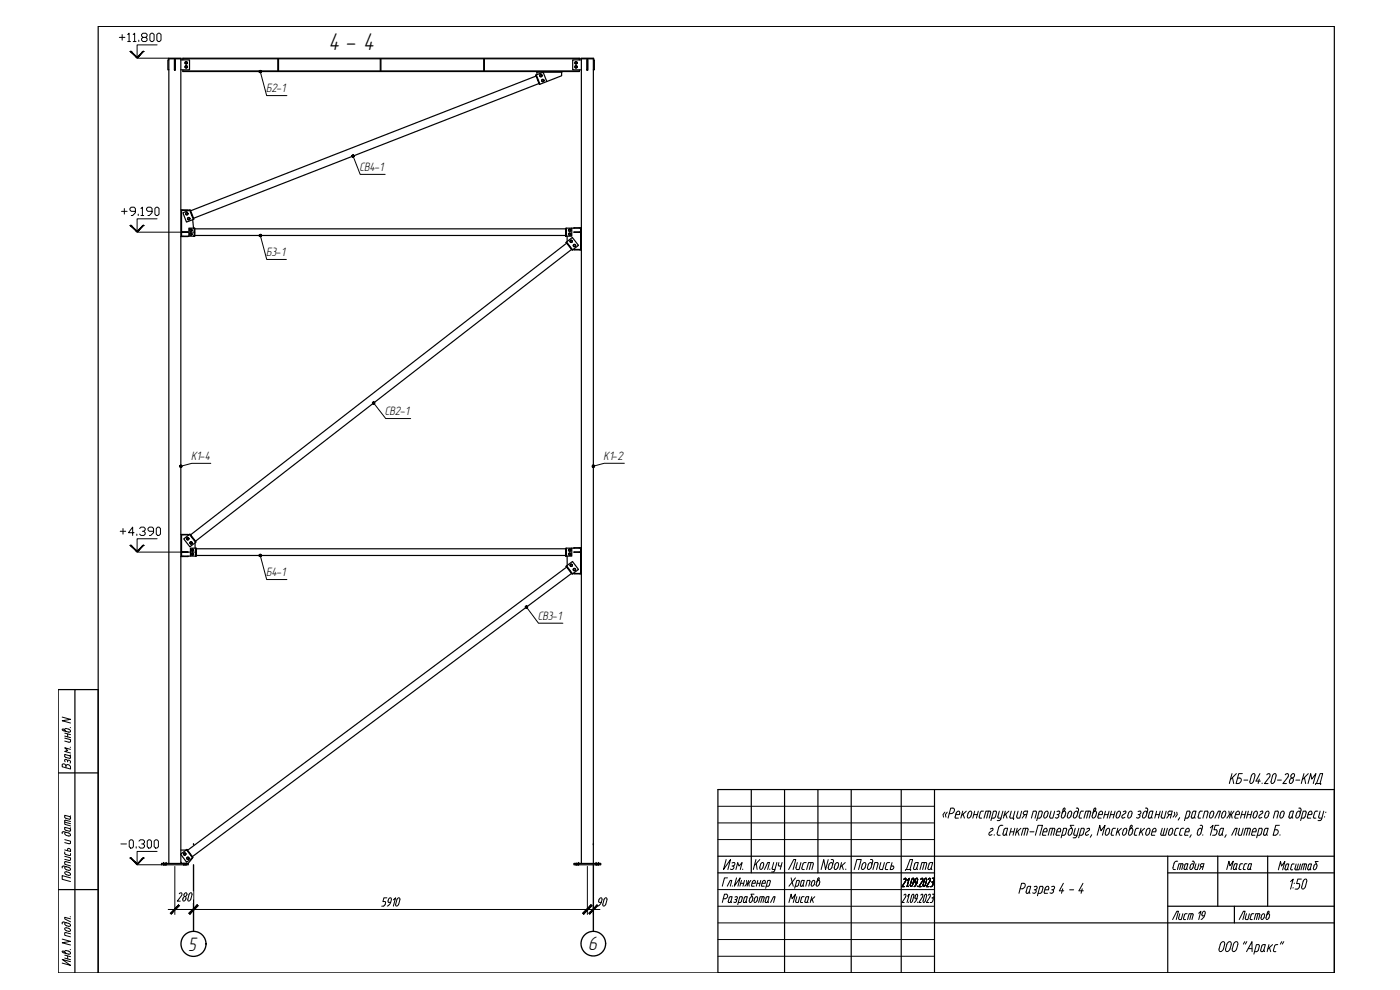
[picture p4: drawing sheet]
<svg xmlns="http://www.w3.org/2000/svg" width="420mm" height="297mm" viewBox="0 0 420 297" stroke-linecap="round" stroke-linejoin="round" font-family="sans-serif">
<defs><g id="words">
<text font-size="7.3" x="98.6" y="15.1">4 - 4</text>
<text font-size="6.6" x="270.9" y="262.5">Дата</text>
<text font-size="6.2" x="235.7" y="262.1">Лист</text>
<g font-size="5.9">
<text x="56.5" y="285.2">5</text>
<text x="176.6" y="285.1">6</text>
</g>
<text font-size="5.7" x="351" y="277.3">Лист</text>
<text font-size="5.3" x="363" y="277.3" transform="rotate(-90 363 277.3)">19</text>
<g font-size="3.7">
<text x="79.9" y="27.7">Б2-1</text>
<text x="107.9" y="51.3">СВ4-1</text>
<text x="79.9" y="76.9">Б3-1</text>
<text x="115.5" y="124.6">СВ2-1</text>
<text x="181.2" y="138">К1-2</text>
<text x="57.4" y="138">К1-4</text>
<text x="79.9" y="172.9">Б4-1</text>
<text x="161.4" y="186">СВ3-1</text>
</g>
</g></defs>
<g fill="none" stroke="#000" stroke-width=".36">
<path d="M29.5 7.9h371v284h-371zM50.6 17.5h3.8v.2h-3.8zM50.7 18h-.3v3h.3M50.7 17.7v241.4M52.4 17.7v3.3h.2M52.4 18h.2v3h-.2zM52.6 17.7v3.3M54.3 18h2.6v3h-2.6M54.3 17.7v241.4M54.9 18v-.5h119v.5M54.9 17.6h119M55.6 19.9l.3-.2 .3 .2v.3h-.6z"/>
<path d="M55.6 18.7l.3-.2 .3 .2v.3l-.3 .2-.3-.2zM83.4 17.6v3.7M83.6 17.6v3.7M114.1 17.6v3.7M114.3 17.6v3.7M145.2 17.6v3.7M145.4 17.6v3.7M172.6 19.9l.3-.2 .3 .2v.3h-.6zM172.6 18.7l.3-.2 .3 .2v.3l-.3 .2-.3-.2zM174.4 17.5h3.8v.2h-3.8zM174.5 18h-2.6v3h2.6M174.5 17.7v50.6"/>
<path d="M176.2 17.7l.1 3.4 .1-3.4M176.2 18h.2v3h-.2zM178.1 18h.3v3h-.3M178.1 17.7v241.4M54.9 21v.5h119v-.5M54.9 21.3h119M160.8 22.5h.2l1.1 2.8h-.2zM160.9 22.8l-103.7 40.4M161 22.5l2-.8 1.1 2.8-2 .8M161 21.5v.2h7.7v-.2M161.1 21.7v.7M161.8 25.1l-103.7 40.4"/>
<path d="M162.1 22.5l.2-.1 .3 .1v.4l-.3 .1-.2-.1zM162.6 24l.3-.1 .3 .1v.3l-.3 .2-.3-.2zM168.6 21.7v1l-4.5 1.8M54.3 63h.2v8h-.2M54.5 63.1h2M54.5 63l2 .1M54.5 70.9h2l-2 .1M54.5 69.6h2l-2 .1M54.9 63v.1M54.9 69.6v.1M54.9 70.9v.1M55.9 63.8l.4 .1 .1 .3-.2 .2h-.3l-.2-.3z"/>
<path d="M56.5 70.9h.2M56.5 63.1h.2M56.5 65.3l.4 .1 .1 .3-.2 .2h-.4l-.1-.3zM56.9 63.1l.2-.1 1.1 2.8h-.2zM56.9 63.1l-2 .7 1.1 2.8 2-.8M57 70.1l.3-.2 .3 .2v.3l-.3 .2-.3-.2zM57 68.9l.3-.2 .3 .2v.3h-.6zM57.8 65.9l.3 2.6M58.3 68.5h-1.6v2.4h1.6v-2.4h.2v2.4h-.2M58.5 70.7h111.3M58.5 68.7h111.3M169.8 68.5h.2v2.4h-.2z"/>
<path d="M169.9 72.7l.1-.1 1.9 2.4-.2 .1zM170 68.5h1.6v2.4h-1.6M170 72.6l1.8-1.4 1.8 2.4-1.7 1.4M170.1 73l-112.9 87.5M170.2 70.9v1.6M170.7 70.1l.3-.2 .3 .2v.3l-.3 .2-.3-.2zM170.7 68.9l.3-.2 .3 .2v.3h-.6zM171.2 72.2l.3-.1 .2 .3-.1 .3h-.3l-.2-.2zM171.5 74.8l-112.8 87.6M171.6 68.5h.7M172 74.8h.3M172.2 73.4h.3l.2 .2-.1 .3-.3 .1-.2-.3z"/>
<path d="M172.3 74.8l2 .2M172.3 74.8h2M172.3 68.5h2M173.9 68.3v.2M173.9 69.6v.1M173.9 74.8v.2M174.3 68.3h.2v6.7h-.2zM174.3 69.6h-2l2 .1M174.3 68.3l-2 .2M174.5 75v89.3M54.3 160.4h.2v6.6h-.2M54.5 166.9h2l-2 .1"/>
<path d="M54.5 165.6h2l-2 .1M54.5 160.5h2M54.5 160.4l2 .1M54.9 160.4v.1M54.9 165.6v.1M54.9 166.9v.1M56.2 161.4l.3-.1 .2 .3-.1 .3h-.4l-.2-.2zM56.5 166.9h.7M56.5 160.5h.2M56.9 160.4l.1-.2 1.9 2.4-.2 .1zM56.9 160.4l-1.8 1.3 1.9 2.4 1.7-1.4M57.1 162.6h.4l.2 .3-.2 .3h-.3l-.2-.3z"/>
<path d="M57.5 166.1l.3-.2 .2 .2v.3h-.5zM57.5 164.9h.5v.3l-.2 .2-.3-.2zM58.5 162.8v1.7M58.8 164.5h.1v2.4h-.1zM58.8 164.5h-1.6v2.4h1.6M58.9 166.7h110.9M58.9 164.7h110.9M169.8 164.5h.2v2.4h-.2zM169.9 169.9l.2-.1 1.8 2.4-.2 .1zM170 164.5h1.6v2.4h-1.6M170.1 169.8l1.7-1.3 1.8 2.4-1.7 1.3M170.1 170.1l-113.8 85"/>
<path d="M170.2 166.9v2.8M170.7 164.9h.6v.3l-.3 .2-.3-.2zM170.7 166.1l.3-.2 .3 .2v.3h-.6zM171.2 169.4l.4-.1 .2 .3-.2 .3h-.3l-.2-.2zM171.5 172.1l-113.7 84.9M171.6 164.5h.7M172 172.1h.3M172.2 170.6h.3l.2 .3-.1 .3h-.3l-.2-.3zM172.3 172.1l2 .1M172.3 172.1h2M172.3 164.5h2M173.9 164.3v.2"/>
<path d="M173.9 165.6v.1M173.9 172.1v.1M174.3 165.6h-2l2 .1M174.3 164.3l-2 .2M174.3 164.3h.2v7.9h-.2zM174.5 172.2v86.9M22.5 206.9h-5v85h12M17.5 231.9h12M215.5 236.9h185v55h-185zM225.5 236.9v25M235.5 236.9v55M245.5 236.9v25"/>
<path d="M255.5 236.9v55M270.5 236.9v55M280.5 236.9v55M49.1 259.1v.4M49.9 259.1v.4M54.3 256.4l1.7 2.3 1.8-1.3M54.3 255.1h1.5M54.3 258.7l.4 .4M55.1 259.1v.4M55.2 256l.4-.1 .2 .3-.2 .3-.3 .1-.2-.3zM55.6 259.1h-7.1v.4h8v-.4M55.6 259.1h.1"/>
<path d="M55.6 259.1h.9M55.9 259.1v.4M56 255l.1-.2 1.8 2.5-.1 .1zM56 255l-1.7 1.2M56.2 257.3l.5 .2-.1 .3h-.3l-.2-.2zM57.6 257.5l-1.1 1.6M172.3 259.1h8v.4h-8zM172.9 259.1v.4M173.7 259.1v.4M178.9 259.1v.4M179.7 259.1v.4M215.5 256.9h185"/>
<path d="M350.5 256.9v35M365.5 256.9v15M380.4 256.9v15M17.5 266.9h12M215.5 261.9h65M280.5 276.9h120M350.5 261.9h50M350.5 271.9h50M370.5 271.9v5M22.5 291.9v-85h7v85"/>
<circle cx="55.9" cy="18.8" r=".37"/>
<circle cx="172.9" cy="18.8" r=".37"/>
<circle cx="55.9" cy="20.1" r=".37"/>
<circle cx="162.3" cy="22.7" r=".37"/>
<circle cx="162.9" cy="24.2" r=".37"/>
<circle cx="172.9" cy="20.1" r=".37"/>
<circle cx="56.1" cy="64.1" r=".37"/>
<circle cx="56.6" cy="65.6" r=".37"/>
<circle cx="57.3" cy="70.2" r=".37"/>
<circle cx="57.3" cy="69.1" r=".37"/>
<circle cx="171" cy="70.2" r=".37"/>
<circle cx="171" cy="69.1" r=".37"/>
<circle cx="171.4" cy="72.4" r=".37"/>
<circle cx="172.4" cy="73.7" r=".37"/>
<circle cx="56.3" cy="161.6" r=".37"/>
<circle cx="56.3" cy="161.6" r=".2"/>
<circle cx="57.3" cy="162.9" r=".37"/>
<circle cx="57.3" cy="162.9" r=".2"/>
<circle cx="57.8" cy="166.3" r=".37"/>
<circle cx="57.8" cy="165" r=".37"/>
<circle cx="57.8" cy="166.3" r=".2"/>
<circle cx="57.8" cy="165" r=".2"/>
<circle cx="171" cy="166.3" r=".37"/>
<circle cx="171" cy="165" r=".37"/>
<circle cx="171.4" cy="169.6" r=".37"/>
<circle cx="172.4" cy="170.9" r=".37"/>
<circle cx="55.4" cy="256.2" r=".37"/>
<circle cx="56.4" cy="257.5" r=".37"/>
</g>
<g fill="#000">
<circle cx="49.1" cy="259.5" r=".18"/>
<circle cx="49.1" cy="259.1" r=".18"/>
<circle cx="49.9" cy="259.5" r=".18"/>
<circle cx="49.9" cy="259.1" r=".18"/>
<circle cx="58.1" cy="253.4" r=".2"/>
<circle cx="173.7" cy="259.5" r=".18"/>
<circle cx="173.7" cy="259.1" r=".18"/>
<circle cx="178.1" cy="253.4" r=".2"/>
<circle cx="178.9" cy="259.5" r=".18"/>
<circle cx="178.9" cy="259.1" r=".18"/>
<circle cx="179.7" cy="259.5" r=".18"/>
<circle cx="179.7" cy="259.1" r=".18"/>
</g>
<g fill="#fff" stroke="#fff" stroke-width=".3">
<path d="M56.8 281.2l2.8 4h-2.8zM56.8 281.2l2.8 4v-4z"/>
<path d="M176.9 281.1l2.7 4h-2.7zM176.9 281.1l2.7 4v-4z"/>
<path d="M98.9 9.8l14.2 5.6h-14.2zM98.9 9.8l14.2 5.6v-5.6z"/>
<path d="M181.1 135.2l6.6 3.1h-6.6zM181.1 135.2l6.6 3.1v-3.1z"/>
<path d="M57.3 135.2l6.3 3.1h-6.3zM57.3 135.2l6.3 3.1v-3.1z"/>
<path d="M79.8 74l6.4 3.2h-6.4zM79.8 74l6.4 3.2v-3.2z"/>
<path d="M107.8 48.5l8.1 3.1h-8.1zM107.8 48.5l8.1 3.1v-3.1z"/>
<path d="M161.3 183.2l7.9 3.1h-7.9zM161.3 183.2l7.9 3.1v-3.1z"/>
<path d="M79.7 170.1l6.7 3.1h-6.7zM79.7 170.1l6.7 3.1v-3.1z"/>
<path d="M115.5 121.8l8 3.1h-8zM115.5 121.8l8 3.1v-3.1z"/>
<path d="M79.7 24.9l6.7 3.1h-6.7zM79.7 24.9l6.7 3.1v-3.1z"/>
<path d="M52.7 267.6l5.2 3.1h-5.2zM52.7 267.6l5.2 3.1v-3.1z"/>
<path d="M114.1 269.1l6.2 3.1h-6.2zM114.1 269.1l6.2 3.1v-3.1z"/>
<path d="M178.8 269.1l3.4 3.1h-3.4zM178.8 269.1l3.4 3.1v-3.1z"/>
</g>
<g fill="none" stroke="#000" stroke-width=".4">
<path d="M58.1 259.5v20M178.1 259.5v20"/>
<circle cx="58.1" cy="283.2" r="3.8"/>
<circle cx="178.1" cy="283.1" r="3.7"/>
</g>
<g fill="none" stroke="#000" stroke-width=".3">
<path d="M35.8 11.2h1.7M36.7 10.4v1.6M38.3 10.4l.4-.4v2.5M38.3 12.5h.9M40 10.4l.4-.4v2.5M40 12.5h.8M41.1 17.5h9.5M41.7 12v.5M42.9 11.2l-.4-.4v-.4l.4-.4h.8l.5 .4v.4l-.5 .4h-.8l-.4 .4v.4l.4 .5h.8l.5-.5v-.4l-.5-.4M45 10.4l.4-.4h.4l.4 .4v1.6l-.4 .5h-.4l-.4-.5zM47.1 10.4l.4-.4h.4l.4 .4v1.6l-.4 .5h-.4l-.4-.5zM47.1 13.5h-6v3.7"/>
<path d="M78.1 21.5l1.9 7.2h6.1M106 46.8l2.1 5.5h7.5M36.5 63.4h1.6M37.3 62.6v1.6M40.6 63.4h-1.2l-.4-.4v-.4l.4-.4h.8l.4 .4v1.2l-.8 .9h-.4M41.1 69.7h17.4M41.5 64.2v.5M42.3 62.6l.4-.4v2.5M42.3 64.7h.8M45.6 63.4h-1.2l-.4-.4v-.4l.4-.4h.8l.4 .4v1.2l-.8 .9h-.4M46.5 62.6l.4-.4h.4l.4 .4v1.6l-.4 .5h-.4l-.4-.5zM47.1 65.7h-6v3.7"/>
<path d="M78.1 70.7l2 7.2h5.8M63.3 139h-5.7l-3.3 .9M112.1 120.9l3.7 4.7h7.5M187.4 139h-6l-3.3 .9M36.1 159.4h1.6M36.9 158.6v1.7M40.2 159.8h-1.6l1.2-1.6v2.5M41.9 158.6l.4-.4h.9l.4 .4v.4l-.4 .4h-.5M43.2 159.4l.4 .4v.5l-.4 .4h-.9l-.4-.4M46.1 159.4h-1.3l-.4-.4v-.4l.4-.4h.9l.4 .4v1.2l-.9 .9h-.4M47.3 158.2h.4l.5 .4v1.7l-.5 .4h-.4l-.4-.4v-1.7zM41.1 160.3v.4"/>
<path d="M41.1 165.7h17.8M47.1 161.6h-6v3.8M78.1 166.7l1.9 7.2h6.1M158 182.1l3.6 4.9h7.3M18.7 215.2l2.5 .6-2.5 .5 2.5 .6M18.7 218.9l.3 .3 1.6 .5 .5-.1a.58 .58 0 0 0-.5-.8l-1.1-.1a.58 .58 0 0 0 .5 .8M19.2 218.9l.4 .3M19.2 218.9l-.3-.2-.2 .2M19.4 220l1.8 .4M21.1 218.3h.1M18.7 229.3h.8l.3 .5a.74 .74 0 0 1 .8-.3 .74 .74 0 0 1 .6 .7v.5l-2.5-.6zM19.4 226.4l1.6 .4 .1 .7-1.5-.3z"/>
<path d="M19.4 221.5l1.8 .4-.1 .7-.4 .1M19.4 222.4l1.3 .3M19.4 220.9l1.8 .4M19.5 228.6l-.1-.5 .2-.3 .5 .2 .2 .3a.5 .5 0 0 1 .7-.1 .5 .5 0 0 1 0 .8M19.8 229.8v.6M20.3 220.2v.9M20.3 228.3v.3M21.1 224.2h.1M21.2 224.8l-1.8-.4 .9 .7-.9 .4 1.8 .4M21.2 226.5l-.4 .2M369.7 232.1l-.8 3M369.9 233.3l.3 1.8"/>
<path d="M371.1 232.1l-1.8 1.8M372.9 232.1h-1.1l-.8 3a1.16 1.16 0 0 0 1.5-1.4l-1.1-.3M373.3 234.1h1.2M375.1 234.4l.2 .6h.4l.4-.3 .5-1.9-.1-.6h-.5l-.3 .3-.6 1.9M377.9 233.8l-.3 1.3M378.1 232.1l-1.2 2.3h1.3M378.8 235v.1M380.2 232.5a.55 .55 0 0 1 .8-.3 .55 .55 0 0 1 0 .9M381 233.1l-1.5 2h1.1M383 232.8l-.2-.6h-.4l-.4 .3-.5 1.9 .1 .6h.4l.4-.3 .6-1.9M383.4 234.1h1.2M385.7 232.5a.55 .55 0 0 1 .8-.3 .55 .55 0 0 1 .1 .9"/>
<path d="M386.6 233.1l-1.6 2h1.1M387.3 233.6l.5-.2a.91 .91 0 0 1 .2 1.1 .91 .91 0 0 1-.9 .5l-.2-.3zM387.7 232.3l.2-.1a.62 .62 0 0 1 .7 .5 .62 .62 0 0 1-.6 .7h-.4l-.2-.4zM388.9 234.1h1.2M391.3 232.1l-.8 3M391.5 233.3l.3 1.8M392.6 235.1l.8-3 .3 1.7 1.2-1.7-.8 3M392.6 232.1l-1.8 1.8M394.8 235.4v-.3h1.6l-.1 .3M395.1 235.1l1.1-3h.8l-.8 3M19.2 259.9h-.5v.5M19.2 249.5l-.5 .1v.5"/>
<path d="M19.2 249.6l1.4 .3a.58 .58 0 0 1 .5 .8h-1.1a.58 .58 0 0 1-.5-.8l.5-.1M19.2 259.9l1.4 .3M19.4 256.9l1.8 .5-.1 .7-.4 .1M19.4 255.6l.2 .7 1.2 .4 .4-.2M19.4 251.9l1.8 .5v.5M19.4 257.8l1.3 .3M19.4 252.8l1.3 .4M19.4 246.7l1.8 .4M19.8 258.5l-.4 .1v.7l1.8 .5M19.8 258.5l1.4 .4M20.3 254.8l.2-.2 .5 .1 .2 .8-1.8-.5M20.3 254.8v.4"/>
<path d="M20.8 248.6l.3 .2v.5l-1.3-.2M20.8 245l.3 .2v.5l-1.3-.2M20.8 248.6l-1.4-.4v.7l.4 .2M20.8 245l-1.4-.4v.7l.4 .2M21.2 246.5l-1.4-.4-.4 .2v1l1.8 .5M21.2 256.1v.4M21.2 252.9l-.5 .2M21.2 248.4l-.4 .2M21.2 244.8l-.4 .2M36.3 253.2h1.7M38.8 252.4l.4-.4h.4l.4 .4v1.6l-.4 .5h-.4l-.4-.5zM40.9 254v.5"/>
<path d="M41.1 259.5h7.4M41.7 252.4l.4-.4h.8l.5 .4v.4l-.5 .4h-.4M42.9 253.2l.5 .4v.4l-.5 .5h-.8l-.4-.5M44.2 252.4l.4-.4h.4l.4 .4v1.6l-.4 .5h-.4l-.4-.5zM46.3 252.4l.4-.4h.4l.4 .4v1.6l-.4 .5h-.4l-.4-.5zM47.1 255.5h-6v3.7M52.5 260v14.4M176.3 260v14.4M215.5 246.9h65M215.5 251.9h65M215.5 241.9h65M217.9 257.9l-.8 3 2.1-3-.8 3"/>
<path d="M219.7 258.9l.6-.1 .3 .2-.2 .6-.4 .2M219.7 259.8h.3M220 259.8a.59 .59 0 0 1 .1 .9 .59 .59 0 0 1-.9 0M226.9 257.9l-.8 3M227 259.1l.2 1.8M228 257.9l-1.6 1.8M228.5 259l.4-.2a1.42 1.42 0 0 1-.6 2.1l-.3-.4zM232.2 258.8l-.5 1.8 .2 .3h.7M233.2 258.8l-.8 2.6-.9 .2M248.6 257.9l-.8 3-.6-3-.8 3M249.4 257.9h.4M249.8 257.9l.4 .3-.1 .3-.4 1.7-.5 .6h-.5l-.1-.6 .5-1.2 .6-.2 .1 .7"/>
<path d="M250.9 259l.4-.2 .4 .4-.4 1.3-.6 .4-.3-.4zM252.6 258.8l-.6 2.1M252.7 259.7l.4 1.2M253.7 258.8l-1.5 1.4M261.2 257.9h.4M261.6 257.9l.3 .3v.3l-.4 1.7M261.6 259.5l-.1-.7-.6 .2-.5 1.7 .5 .1 .5-.6M264.4 258.8l-.5 1.8 .4 .3h.6l.5-2.1M267 258.8l-.9 .2-.4 1.5 .2 .4M267.4 259.8h.6M267.7 258.8l-.6 2.1 1-.3 .1-.5-.3-.3M283.6 243.7l-.6 .7 .2 .8"/>
<path d="M284.3 243.7l-.6 .7 .2 .8M284.9 244.1h.6M285.5 244.1a.87 .87 0 0 0 .9-.7 .87 .87 0 0 0-.4-.9h-.7l-.8 3M286.6 245.1l.1 .3 .9 .1M286.9 244.4h1l.1-.8-.3-.2-.5 .2-.5 1.5M288.9 243.4l-.5 2.1M289 244.3l.4 1.2M290 243.4l-1.4 1.3M291.4 244.8l-.5 .6-.5-.1 .2-1.5 .7-.4 .3 .4-.2 1M292.2 244.4h1.1M292.5 243.4l-.5 2.1M293.6 243.4l-.6 2.1"/>
<path d="M294.7 243.4l-.5 .4-.3 1.4 .7 .3M294.7 243.4h.5M296.7 243.4l-.6 2.1M297.1 243.4h-1.2l-.6 2.1M297.1 243.4l.2 .4-.4 1.7M297.2 248.7l.6-.2 .2 .3-.2 .4-.8 .5a.51 .51 0 0 0-.1 .8 .51 .51 0 0 0 .8-.1M297.6 245.5l1-.3 .5-1.4-.1-.4h-.8l-.8 2.8M298.4 250.5v.1M299.3 246.2h.5M299.9 243.4l-.4 1.8 .2 .3h.7M301 247.6a.99 .99 0 0 0-1.3 .8l-.5 1.8 .3 .4h.7M301 243.4l-.7 2.4-.5 .4"/>
<path d="M301.7 243.4l-.6 2.1M301.8 248.5l-.5 .5-.3 1.4 .5 .2 .5-.4M301.8 248.5h.6l-.4 1.7M301.8 244.3l.4 1.2M302 250.2l.2 .4M302.8 243.4l-1.5 1.3M303.2 249.6h1.1M303.5 248.5l-.6 2.1M303.5 243.4l-.5 1.8 .3 .3h.9l-.1 .4M304.6 248.5l-.6 2.1M304.6 243.4l-.6 2.1M305.3 248.5l-.6 2.1"/>
<path d="M305.4 249.4l.4 1.2M305.5 243.4l-.4 1.8 .4 .3h.5l.6-2.1M306.4 248.5l-1.5 1.4M306.5 250.6l.6-2.1h1.2l.2 .5-.4 1.6M307.4 244.4h.7M307.5 244.4l-.7 1.1M307.7 243.4l-.6 .5 .3 .5M307.7 243.4h.7l-.6 2.1M307.9 248.5l-.6 2.1M309.1 249.6h1.2M309.5 245.5l.6-2.1h.7l.2 .4-.4 1.7M310.7 250.6l.8-3h1.4l-.8 3"/>
<path d="M311.3 245.5l1.1-.3 .4-1.4-.1-.4h-.8l-.8 2.8M313.1 249.6h1l.1-.9-.3-.2-.5 .2-.5 1.6 .2 .3h.8M314.3 244.8l-.5 .6-.5-.1 .3-1.5 .6-.4 .4 .4-.3 1M314.6 250.6l.5-2.1h1.2l.3 .5-.5 1.6M315.4 243.4l-.4 1.5v.3l.3 .3h.7l.5-2.1M315.9 248.5l-.5 2.1M316.7 245.3l.5 .2M317.2 244.4h.3M317.5 244.4l.3 .5-.6 .6M317.8 243.4l.3 .5-.6 .5M317.8 243.4l-.6 .1M318.3 249.2l-.2-.6-.6 .1-.6 1.6 .2 .3h.8"/>
<path d="M318.3 249.2l-.1 .4h-1.1M319 242.8l.3-.3h.3l-.1 .6M319.1 242.8l-.5 2.5 .5 .1 .5-.6M319.5 243.1l-.4 .4M319.8 244v-.4l-.3-.2-.5 .2-.3 .4M319.8 244.1l-.2 .7M320.1 249l-.1-.4-.8-.1-.7 2.9M320.1 249l-.4 1.4-1 .2M320.6 250l.3-1.1 .6-.4 .4 .4-.3 1.1M321.6 244l-.2-.6-.6 .2-.3 .4-.1 1.3 .5 .1 .5-.6M321.6 244.1l-.2 .7M321.6 249.9l-.2 .5-.5 .2-.3-.2v-.5"/>
<path d="M322.3 247.6h-1.1l.5 1M322.7 248.5l-.5 1.9 .3 .2h.7M323 242.5l.6 .1 .1 .2-.5 2M323.4 244l-.2-.6-.6 .2-.3 .4-.1 1.3 .5 .1 .5-.6M323.8 248.5l-.8 2.6-.9 .3M323.9 250.6l1.1-.2 .4-1.4-.1-.4-.8-.1-.8 2.9M325.2 243.4l-.9 .2-.4 1.4v.4l.7 .1M326.2 248.7l.6-.2 .2 .3-.2 .4-.8 .5a.51 .51 0 0 0-.2 .8 .51 .51 0 0 0 .9-.1M326.7 243.4l-.6 2.1M327.1 243.4l.2 .4M327.1 243.4h-1.2l-.6 2.1M327.3 243.8l-.4 1.7"/>
<path d="M327.6 250.5l-.4 .7M328 244l.5-.6h.4l.2 .4-.2 1M328.3 242.8l.2-.3h.3l-.1 .6M328.3 242.8l-.5 2.5 .5 .1 .5-.6M328.7 243.1l-.4 .4M329.3 250.6l.8-3 .3 1.7 1.2-1.7-.8 3M329.5 245.1v.3l1 .1M329.7 244.4h1.1v-.8l-.3-.2-.4 .2-.6 1.5M331.5 244.4h1M331.8 243.4l-.6 2.1M332.8 249.9l-.3 .5-.4 .2-.3-.2-.1-.5M332.8 243.4l-.5 2.1"/>
<path d="M333 249.2l-.2-.6h-.4l-.4 .3-.3 1.1M333 249.2l-.2 .8M333.3 244.4h1M333.6 243.4l-.6 2.1M334.6 243.4l-.5 2.1M334.8 248.5l-.7 .1-.3 .4-.3 1.4 .7 .2M335.5 248.5l-.6 2.1M335.6 249.4l.4 1.2M336 244.8l-.5 .6-.5-.1 .3-1.5 .6-.4 .4 .4-.2 1M336.6 248.5l-1.5 1.4M336.9 250l.3-1.1 .6-.4 .4 .4-.2 1.1M337.6 245.2l-.6 .2"/>
<path d="M337.7 243.4l-.6 .2M337.7 243.3l.2 .3-.1 .3-1.1 1v.4l.3 .2M338 249.9l-.3 .5-.5 .2-.3-.2v-.5M338.9 249.2l.5-.6h.4l.2 .3-.2 1.1M339.5 244.8l-.5 .6-.5-.1 .3-1.5 .6-.4 .4 .4-.3 1M339.6 248.3l.2-.4-.2-.3-.4 .4-.5 2M339.6 248.3l-.4 .4M339.8 249.9l-.3 .5-.5 .2-.3-.2v-.5M340.7 250.6h.4M341.1 245.3l.5 .2M341.6 244.4l.5 .3-.1 .5-.4 .3M341.7 248.5l-.8 .2-.5 1.5 .3 .4"/>
<path d="M342.1 243.4l.3 .5-.6 .5M342.1 243.4l-.6 .1M342.4 248.5l-.5 2.1M342.6 249.4l.4 1.2M343.5 248.5l-1.4 1.4M343.8 242.5h.3M343.9 250l.3-1.1 .6-.4 .3 .4-.2 1.1M344.1 242.5l.3 .3v.3l-.4 1.7M344.2 244l-.2-.6-.6 .2-.5 1.7 .6 .1 .5-.6M344.9 249.9l-.3 .5-.4 .2-.3-.2v-.5M345.6 245l-.3 .4-.4 .1M345.6 245l.2 .5"/>
<path d="M345.6 245l.4-1.6-.9 .2-.5 1.4 .3 .5M345.8 249.6h1l.1-.9-.3-.2-.6 .4-.5 1.5 .3 .2M345.8 250.6h.8M346.8 244.4h1.1M347.1 243.4l-.5 2.1M348.2 243.4l-.6 2.1M348.8 248.5l-.5 1.9 .3 .2h1.2l.6-2.1M348.9 243.4l-.4 1.8 .3 .3h.6l.6-2.1M349.6 248.5l-.6 2.1M350.7 250l.3-1.1 .6-.4 .4 .4-.2 1.1M350.8 244.4h.7M350.9 244.4l-.7 1.1"/>
<path d="M351.1 243.4h.7l-.6 2.1M351.1 243.4l-.6 .5 .3 .5M351.8 249.9l-.3 .5-.5 .2-.3-.2v-.5M352.4 259l-.4 1.6 .1 .2 .7 .1M352.4 243.7l.2 .7-.6 .8M352.7 250.6h.4M353.2 243.7l.1 .7-.5 .8M353.4 258.4l-.6 .1-.5 .5M353.7 248.5l-.8 .2-.5 1.5 .3 .4M354 245.3l-.4 .8M354.5 259.2l-.5 1.7M355.3 248.5l-.7 .1-.3 .4-.3 1.4 .7 .2"/>
<path d="M355.5 250.2l.2 .4h.8M355.7 249.6h1.1l.1-.9-.4-.2-.4 .2-.6 1.6M356.8 245l-.3 .4-.8 .1M356.8 245l.3-1.4-.2-.2h-.7l-.7 2.8M357.3 259.7l-.2 .7M357.5 250.5l-.4 .7M357.8 258.4l.6 .2-.4 1.8M358.2 259.7l-.1-.5a.58 .58 0 0 0-.8 .5M358.5 245l-.3 .4-.4 .1M358.5 245l.2 .5M358.5 245l.4-1.6-.9 .2-.5 1.4 .3 .5M358.9 259.2l-.3 1.5 .2 .2h.5l.5-1.7"/>
<path d="M360.2 247.6l.6 .1 .1 .2-.5 2.1M360.4 249.9l-.3 .5-.4 .2-.3-.2-.1-.5M360.6 249.2l-.2-.6h-.4l-.4 .3-.3 1.1M360.8 243.4h-.6l-.3 .4-.3 1.4 .7 .3M361 250.5v.1M361 245.5l.6-2.1h.7l.2 .4-.4 1.7M363.2 248.4l.8-.8-.8 3M364.1 244.8l-.5 .6-.6-.1 .3-1.5 .6-.4 .4 .4-.2 1M364.6 245.5l1.1-2.1h.6l-.6 2.1M365.1 250l-.4 .6h-.8M365.8 247.6h-1.1l-.4 1.4h.9l-.1 1M365.8 250.2l.2 .4 .5-.1 .3-.3 .2 .4"/>
<path d="M365.8 250.2l.4-1.5 1-.2-.4 1.7M367.7 244.8l-.5 .6-.6-.1 .3-1.5 .6-.4 .4 .4-.2 1M368 250.5l-.4 .7M368.8 243.4l.2 1-.8 1.1M369 244.4h.6M369.5 243.4l-.5 2.1M369.7 250.6l1-2.1h.6l-.6 2.1M370.3 243.4l-.7 1 .2 1.1M370.5 259.3l.8-.1-.4 1.3-.4 .4-.4-.2zM370.6 245.1v.3l1 .1M371.9 244l-.1-.6-.6 .2-.6 1.5M372 244.1l-.1 .3h-1.1"/>
<path d="M372 248.5l-.4 1.8 .3 .3h.6l.6-2.1M372.6 244.4h1.1M372.9 243.4l-.6 2.1M372.9 259.2h-.5l-.3 .3-.3 1.2 .6 .2M373.9 243.4l-.5 2.1M374.2 259.2h-.6l-.2 .3-.3 1.2 .6 .2M374.4 244.4h1.1M374.6 248.5l-.6 2.1M374.7 243.4l-.6 2.1M375.1 259.1l-.4 .4-.3 1.2 .4 .2 .4-.4M375.1 259.2h.5l-.4 1.3M375.2 249l-.2-.5h-1.2l-.5 2.1"/>
<path d="M375.3 249l-.5 1.6M375.7 243.4l-.5 2.1M377 249.2l-.2-.6-.6 .1-.6 1.6 .2 .3h.8M377 249.2l-.1 .4h-1.1M377.3 244l-.1-.6-.7 .2-.2 .4-.2 1.3 .5 .1 .5-.6M377.4 244.1l-.3 .7M378.5 250.2l-.3 .3-.9 .1M378.5 250.2l.3-1.5-.3-.2h-.6l-.8 2.9M378.7 245.2l-.6 .2M378.8 243.3l.2 .3-.1 .3-1.1 1v.4l.3 .2M378.8 243.4l-.6 .2M379.6 248.7l1-.2-.4 1.7-.5 .4-.5-.2z"/>
<path d="M380.1 250.2l.3 .4M380.6 244.8l-.5 .6-.5-.1 .3-1.5 .6-.4 .4 .4-.3 1M383.7 243.8l-.1-.4h-.9l-.6 2.1M383.7 243.8l-.5 1.7M384 247.6h-1.1l-.8 3a1.15 1.15 0 0 0 1.5-1.4l-1.1-.2M384.2 250.5l-.1 .1M385.4 244l-.2-.6-.6 .2-.3 .4-.2 1.3 .6 .1 .5-.6M385.4 244.1l-.2 .7M385.9 259.6l.2-.3 .7-.1-.5 1.6-.5 .2M385.9 259.6l-.3 1 .2 .4M387.2 243.6l1-.2-.4 1.6-.5 .5-.5-.3zM387.8 245l.2 .5"/>
<path d="M388.4 259.2l-.7 .2-.3 1.2M389 259.2l-.4 1.4 .2 .4h1l.5-1.8M389.7 259.2l-.5 1.8M389.8 242.5l.5 .1 .2 .2-.5 2M390 244.8l-.3 .5-.4 .2-.4-.2v-.5M390.2 244l-.2-.6h-.4l-.4 .4-.3 1M390.5 245.5l1-.3 .5-1.4-.1-.4h-.8l-.8 2.8M391.6 259.2l-.5 1.8M392.4 245.1v.3l1 .1M392.6 244l.5-.6 .6 .2-.1 .8h-1M392.7 244.1l-.3 1M392.8 259.4l.8-.2-.4 1.4-.4 .4-.4-.2z"/>
<path d="M394.5 259.5l.6-.2v1.1a.58 .58 0 0 1-.8 .5l-.1-.5zM395.5 243.4l-.9 .2-.4 1.4 .1 .4 .6 .1M395.6 246.2h.6M395.6 258.5h-.9l.4 .8M396.2 243.4l-.5 1.8 .3 .3h.7M396.6 245.8l-.4 .4M397.3 243.4l-.7 2.4M397.6 245l-.1 .2M397.9 243.7v.1M19.2 276.6l-.5 .1v.5M19.2 276.6l1.4 .5M19.5 278.5h1.1a.58 .58 0 0 1 .5 .8h-1.1a.58 .58 0 0 1-.5-.8z"/>
<path d="M19.8 279.8l-.4 .1v.7l1.8 .5M19.8 279.8l1.4 .4M20 260.1l-.5 .1a.58 .58 0 0 0 .5 .8h1.1a.58 .58 0 0 0-.5-.8M20 276.9l-.5 .1a.58 .58 0 0 0 .5 .8h1.1a.58 .58 0 0 0-.5-.8M20.6 261.7a.58 .58 0 0 1 .5 .8h-1.1a.58 .58 0 0 1-.5-.8h1.1M21.1 275.1h.1M21.2 263.4l-2.5-.7v1.1l2.5 .7M21.2 275.7l-1.8-.5v.5l1.8 .9M50.5 272.9h129.6M53.8 268.2l.5-.3 .3 .5-1.4 2h.9M55.1 269.3l.4-.3a.73 .73 0 0 1 .2 .9 .73 .73 0 0 1-.8 .4zM55.3 268.1l.7-.2 .1 .5a.58 .58 0 0 1-.8 .5z"/>
<path d="M56.9 268.1l.4-.2 .3 .2a2.87 2.87 0 0 1-.7 2.2l-.3 .1-.3-.3zM58.1 270v4.4M115.6 271.4l-.3 .4-.7 .1M116.1 269.4h-.9l-.3 1.1h.7v.9M116.6 269.9l-.2 .6 .3 .3 .5-.1 .3-.8M117.2 270.7l-.3 .7-.7 .5M117.4 269.9v-.5a.58 .58 0 0 0-.8 .5M118 270l.7-.6-.7 2.5M120 269.9l-.1-.5a.57 .57 0 0 0-.8 .5l-.4 1.4 .1 .5a.58 .58 0 0 0 .8-.5M120 269.9l-.3 1.4M178.1 271.4v3M179.9 269.6l.5-.2 .3 .2-.2 1.1-.6 .1-.3-.3z"/>
<path d="M180.4 270.7l-.3 .7-.7 .5M181.4 269.6l.5-.2 .3 .2a2.87 2.87 0 0 1-.8 2.2l-.2 .1-.3-.3zM215.5 271.9h65M215.5 276.9h65M215.5 266.9h65M217.1 269.7h.5a.72 .72 0 0 0 .7-.6 .72 .72 0 0 0-.3-.8h-.6l-.6 2.5M218.3 265.9l.8-1.7h.5l-.4 1.7M218.3 263.4h-.9l-.6 2.5M218.9 269.2l.8-.2-.3 1.4-.6 .4-.3-.2zM219.3 270.4l.3 .4M219.8 265.8v.1M220.6 269.2l.5-.2 .2 .2-.1 .5-.4 .2a.49 .49 0 0 1 .1 .7 .49 .49 0 0 1-.7 .1"/>
<path d="M220.6 269.9h.3M220.9 260.9l.5-2.1 .4 1 .9-1-.5 2.1M221 263.4l-.6 2.5 1.7-2.5-.6 2.5M221.6 270.8h.5M222.1 270.8l.3-.2 .4-1.2-.2-.4h-.6l-.6 2.4M222.3 265h.9M222.5 264.2l-.4 1.7M222.9 260.8v.1M223.1 270.4l.1 .3h.5l.2-.3 .2 .4M223.1 270.4l.4-1.2 .8-.2-.4 1.4M223.4 264.2l-.4 1.7M224 264.2l.2 .8-.6 .9"/>
<path d="M224.2 265h.5M224.7 264.2l-.5 1.7M225.2 269.3l.6-.2v1.1a.58 .58 0 0 1-.8 .5l-.1-.5zM225.3 264.2l-.6 .8 .2 .9M225.7 265h.9v-.8a.58 .58 0 0 0-.8 .5l-.3 1 .9 .2M226.3 268.3h-.9l.4 .8M226.5 269.6a.58 .58 0 0 1 .8-.5l-.1 1.1M226.5 269.6l-.1 1.1a.58 .58 0 0 0 .8-.5M227.2 265h.9M227.4 264.2l-.4 1.7M228.3 264.2l-.4 1.7M228.7 265h.9v-.8a.58 .58 0 0 0-.8 .5l-.3 1 .9 .2"/>
<path d="M228.8 269l-.5 1.8M229.3 269.4l-.2-.4h-1l-.4 1.8M229.3 269.4l-.3 1.4M229.4 260.9l1-2.1h.5l-.5 2.1M229.9 269.4l.3-.3 .6-.1-.4 1.6-.5 .2M229.9 269.4l-.3 1 .2 .4M230.4 270.4l.2 .4M231 264.1l.2 .4M231 264.2h-.6l-.6 2.3M231.1 260.7l-.1 .2M231.2 264.5l-.4 1.2-.8 .2M231.3 270.8l.8-1.8h.5l-.4 1.8"/>
<path d="M236.8 270.8l.6-2.5 .3 1.4 1-1.4-.6 2.5M237.4 263.4l.7 2.5M238.7 263.4l-1.9 2.5M239.1 269l-.3 1.3M239.7 264.1l.2 .4M239.7 264.2h-.6l-.6 2.3M239.9 264.5l-.4 1.2-.8 .2M240 269l-.4 1.8-.7-.1-.1-.4M240.2 265.5l.2 .4 .6-.4M240.5 264.5l-.3 1M240.9 264.1l-.4 .4M240.9 264.2h.5l-.4 1.3"/>
<path d="M241 265.5l.2 .4M241.3 269l-.5 .1-.3 .3-.3 1.2 .7 .2M241.6 270.4l.2 .4 .6-.4M242.2 269l-.4 .4-.2 1M242.2 269h.5l-.3 1.4M242.3 270.4l.2 .4M242.9 264.1l.2 .4M242.9 264.2h-.6l-.5 1.7M243.1 264.5l-.4 1.4M243.5 265.3l.1-.6a.58 .58 0 0 1 .8-.5v1.1M243.6 269l-.4 1.8M243.7 269.8l.4 1"/>
<path d="M244.3 265.3a.58 .58 0 0 1-.8 .5l-.1-.5M244.5 269l-1.2 1.2M245.1 264.7a.58 .58 0 0 1 .8-.5v1.1M245.4 263.7l-.4 1.6M245.7 264l-.3 .3M245.8 265.3a.58 .58 0 0 1-.8 .5v-.5M253.9 260.8l-.1 .1M256.3 260.9l.9-3h1.3l-.8 3M259.6 260.2l-.5 .6-.5-.1 .3-1.5 .6-.4 .4 .4-.2 1M262 260.9l.6-2.1h.7l.2 .4-.4 1.7M265.9 260.9h.5M271.3 268.6l.5-.3v.8"/>
<path d="M271.8 269.1l-1.1 1.7h.7M271.8 264.3l-1.1 1.7h.7M272.3 268.9l.6-.6-.7 2.5M272.3 264.1l.6-.6-.7 2.5M272.6 270.7v.1M272.6 265.9v.1M273.2 270.2v.5l.6-.2 .5-1.6-.2-.6-.5 .5-.4 1.4M273.6 264.1l-.4 1.4M274.3 264.1l-.5 1.6-.6 .2v-.5M274.6 269.2v.4l.6 .1M274.6 264.4l.1 .5M274.6 269.2l.2-.6 .5-.2-.1 1.3"/>
<path d="M274.8 264.9h.4M275.2 269.7l-.9 1.1M275.2 264.9l-.9 1.1M275.4 270.7l-.1 .1M275.4 265.9l-.1 .1M275.4 264.1l-.2 .8M276.3 268.6l.4-.3 .2 .5-1.1 2h.6M276.9 264.3l-1.1 1.7h.6M277 270.2l.1 .5 .5-.2 .5-1.6-.2-.6-.5 .5-.3 1.4M277.4 264.1l-.3 1.4M278.1 264.1l-.5 1.6-.5 .2-.1-.5M278.6 268.6l.4-.3 .2 .5-1.2 2h.7"/>
<path d="M279.1 264.3l-1.1 1.7h.7M279.1 270.8h.4M279.1 266h.4M279.7 269.4l.4 .1v.3l-.3 .7-.3 .3M279.8 268.3l.6 .3-.2 .5-.4 .3M280 264.6l.1 .2-.1 .7-.5 .5M306.2 266.7a1.15 1.15 0 0 0 1.4-1.4l-1-.3-.8 3M307.9 267.6l.1 .4h.6l.3-.4 .2 .4M308.7 265.9l-.4 .5-.3 1.2M308.8 265.9h.6l-.5 1.7M310.4 266.1l.6-.2 .3 .3-.2 .5-.4 .3M310.4 267h.3"/>
<path d="M310.7 267a.6 .6 0 0 1 .1 .8 .6 .6 0 0 1-.9 .1M312.7 267.6l-.3 .4h-.8M312.8 265.9l.2 .2-.3 1.5M312.8 265.9h-.7l-.8 2.9M313.6 267h1l.1-.9-.3-.2-.6 .4-.4 1.5 .2 .2M313.6 268h.8M315.6 266.1l.4-.2a.56 .56 0 0 1 .4 .8 .56 .56 0 0 1-.8 .3M315.9 267a.6 .6 0 0 1 .1 .8 .6 .6 0 0 1-.9 .1M318.9 266.7l-.3 1.3M319.1 265l-1.2 2.3h1.4M321 267h1.2M324.8 266.7l-.4 1.3"/>
<path d="M325 265l-1.2 2.3h1.3M353.4 260.9l.4-1.7 1-.1 .2 .4-.4 1.4M356.1 260.5l.2 .4M356.2 260.5l.3-1.3h-.7l-.2 .3-.3 1.2 .4 .2M356.2 260.5l-.5 .4M358 260.3a.58 .58 0 0 1-.8 .5l-.1-.5M360.6 260l-.6 .9M361.1 260h-.8v-.4l.2-.4h.8l-.5 1.7M368.2 260.9l.6-2.5 .3 1.4 1-1.4-.7 2.5M370.9 260.5l.2 .4M371.9 275.9l1.3-2.5h.5l-.7 2.5M374.1 274.2l-.4 1.2"/>
<path d="M375 274.2l-.5 1.7-.7-.1-.1-.4M375.2 275.5l.2 .4M375.2 260.5l.2 .4M375.4 275.9h.4M376.3 274.2l-.8 .1-.3 1.2M376.4 275.9l.5-1.7 1-.1 .2 .4-.4 1.4M377.5 274.2l-.4 1.7M378.6 274.7l-.1 1.1a.58 .58 0 0 0 .8-.5l.2-.6M379.5 274.7l-.1-.5a.58 .58 0 0 0-.8 .5M380.4 274.3l.4-.5-.1-.4-.3 .3-.4 1.6v.5a.58 .58 0 0 0 .8-.5l.2-.6M381 274.7l-.1-.5a.58 .58 0 0 0-.8 .5M383.6 261l.7-2.5 .3 1.4 1-1.4-.7 2.5"/>
<path d="M386.4 260.6l.2 .4M387.3 264.5l.8-.7-.8 3M387.3 260.6l.1 .3 .5 .1M388.1 266.3l-.1 .2M388.5 265l-.1 .1M388.7 266.8h.6M389.8 265.1l.2 .5M390.1 265.6l-.3 .8-.5 .4M390.4 261l.5-1.8h1l.2 .4-.4 1.4M390.6 263.8h-1.1l-.4 1.3h.7M391.4 263.9l.6-.1 .2 .6-.6 1.9-.6 .5-.3-.2v-.5zM393.2 260.6l.2 .4"/>
<path d="M18.7 281.8l2.5 .6-2.5 .5 2.5 .6M19.4 286.6l1.8 .4M19.4 287.5l1.8 .5M19.6 285.9l-.5-.5-.4 .1 .3 .3 1.6 .5M20 285.2l-.5 .1a.58 .58 0 0 0 .5 .8M20 285.2l.6 .2a.58 .58 0 0 1 .5 .8l-.5 .1M20.3 286.8v.9M21.1 284.9h.1M21.2 288.5l-2.5-.6 2.5 1.7-2.5-.6M215.5 281.9h65M215.5 286.9h65M367.5 283.3a.56 .56 0 0 0-.2-.7 .56 .56 0 0 0-.7 .2l-.7 1.9a.56 .56 0 0 0 .2 .8 .56 .56 0 0 0 .7-.2l.7-1.9"/>
<path d="M368.5 282.8a.54 .54 0 0 1 .6-.3 .54 .54 0 0 1 .4 .5l-.7 2.3a.56 .56 0 0 1-.8 .2 .56 .56 0 0 1-.2-.8zM371.1 284.7l-.3 .6a.56 .56 0 0 1-.8 .2 .56 .56 0 0 1-.2-.8l.7-1.9a.56 .56 0 0 1 .8-.2 .56 .56 0 0 1 .2 .7l-.4 1.4M373.6 282.5l-.5 .8M374.1 285.5l1.6-3 .1 3M374.2 282.5l-.5 .8M374.6 284.6h1.1M376.5 285.5h.6M377.6 285.1l-.5 .4M377.6 285.1l.3-1.4-.8-.3-.8 2.9M378.3 285.1l.3 .4M378.6 285.5h.2M378.8 285.5l.5-.4 .2 .4"/>
<path d="M379.1 283.4l-.4 .5-.3 1.2M379.2 283.4h.6l-.5 1.7M380.8 283.4l-.5 2.1M381 284.3l.4 1.2M381.9 283.4l-1.4 1.4M382.2 285.1l.2 .4M382.4 285.5h.5M383.5 283.4l-.9 .3-.4 1.4M384.7 282.5l-.5 .8M385.3 282.5l-.5 .8"/>
</g>
<g fill="#000" stroke="#000" stroke-width=".3">
<path d="M39.1 15.5h.3zM40.9 17.2h.5l-.3 .3zM42.9 15.5h.2zM39.3 67.5l.1 .2h-.3zM40.9 69.4h.5l-.3 .3zM42.9 67.7h.2zM39.3 163.5l.1 .2h-.3zM40.9 165.4h.5l-.3 .3zM42.9 163.7h.2zM39.1 257.5h.3zM40.9 259.2h.5l-.3 .3zM42.9 257.5h.2z"/>
<path d="M39.1 15.5l2 1.7-1.7-1.7zM39.1 15.5l2 1.7h-.2z"/>
<path d="M42.9 15.5l-1.5 1.7 1.7-1.7zM42.9 15.5l-1.5 1.7h-.3z"/>
<path d="M77.8 21.5h.3zM77.9 21.7l.2-.2-.1 .3zM78.1 21.5l-.1 .3h.2z"/>
<path d="M77.9 21.2l.2 .3zM77.9 21.2l.2 .3zM77.8 21.4v.1h.3z"/>
<path d="M78.1 21.5l.1 .3zM78.1 21.5h.3zM78.1 21.5h.3v-.1z"/>
<path d="M78.3 21.2l-.2 .3 .3-.1zM78.2 21.2l-.1 .3zM78 21.2l.1 .3 .1-.3z"/>
<path d="M105.7 46.9l.1 .2 .2-.3zM106 46.8l-.1 .3h-.1zM106 46.8l-.1 .3z"/>
<path d="M105.7 46.6l.3 .2-.1-.3zM105.7 46.6l.3 .2h-.4zM105.6 46.8h.4z"/>
<path d="M106 46.8l.1 .3 .1-.1zM106 46.8l.3 .1-.1 .1zM106 46.8l.3 .1z"/>
<path d="M106.2 46.6l-.2 .2 .3-.1zM106 46.5l.2 .1-.2 .2zM105.9 46.5l.1 .3z"/>
<path d="M39.1 67.7l2 1.7-1.7-1.7zM39.1 67.7l2 1.7h-.2z"/>
<path d="M42.9 67.7l-1.5 1.7 1.7-1.7zM42.9 67.7l-1.5 1.7h-.3z"/>
<path d="M77.8 70.7l.1 .2 .2-.2zM78.1 70.7l-.1 .3zM78.1 70.7l-.1 .3h.2z"/>
<path d="M77.9 70.4l.2 .3zM77.9 70.4l.2 .3zM77.8 70.6v.1h.3z"/>
<path d="M78.1 70.7l.1 .3 .2-.1zM78.1 70.7h.3v.2zM78.1 70.7h.3v-.1z"/>
<path d="M78.1 70.7l.3-.1zM78.2 70.4h.2l-.3 .3zM78 70.4l.1 .3 .1-.3z"/>
<path d="M54 140l.1 .1 .2-.2zM54.3 139.9l-.1 .3zM54.3 139.9l-.1 .3h.2z"/>
<path d="M54.1 139.7l.2 .2zM54.1 139.7l.2 .2-.3-.1zM54 139.8l.3 .1z"/>
<path d="M54.3 139.9l.3-.1-.1-.1zM54.4 139.6l.1 .1-.2 .2zM54.2 139.6l.1 .3 .1-.3z"/>
<path d="M111.9 121.1l.2-.2zM112.1 120.9l.1 .3h-.2zM112.1 120.9l.1 .3h.1z"/>
<path d="M112 120.7l-.2 .1 .3 .1zM111.8 120.8l.3 .1-.3 .1zM111.8 121l.1 .1 .2-.2z"/>
<path d="M112.1 120.9l.2 .3zM112.1 120.9h.3zM112.1 120.9h.3v-.2z"/>
<path d="M112.2 120.6l-.1 .3 .3-.2zM112.1 120.6v.3zM112 120.7l.1 .2v-.3z"/>
<path d="M177.8 140v.1l.3-.2zM178.1 139.9l-.3 .2zM178.1 139.9l-.1 .3h.2z"/>
<path d="M177.8 139.7l.3 .2-.1-.3zM177.8 139.7l.3 .2zM177.8 139.8v.2l.3-.1z"/>
<path d="M178.3 139.7l-.2 .2zM178.2 139.6l-.1 .3zM178 139.6l.1 .3 .1-.3z"/>
<path d="M54.3 139.9l.1 .3 .1-.1zM54.3 139.9l.2 .2zM54.3 139.9l.3 .1z"/>
<path d="M178.1 139.9l.2 .2zM178.1 139.9l.3 .1-.1 .1zM178.1 139.9l.3 .1v-.2z"/>
<path d="M39.1 163.7l2 1.7-1.7-1.7zM39.1 163.7l2 1.7h-.2z"/>
<path d="M42.9 163.7l-1.5 1.7 1.7-1.7zM42.9 163.7l-1.5 1.7h-.3z"/>
<path d="M77.8 166.8l.3-.1zM77.9 166.9l.2-.2-.1 .3zM78.1 166.7l-.1 .3h.2z"/>
<path d="M77.9 166.4l.2 .3-.1-.4zM77.9 166.4l.2 .3zM77.8 166.6v.2l.3-.1z"/>
<path d="M78.1 166.7l.1 .3zM78.1 166.7l.3 .1zM78.1 166.7l.3 .1v-.2z"/>
<path d="M78.3 166.4l-.2 .3 .3-.1zM78.2 166.3l-.1 .4zM78 166.3l.1 .4 .1-.4z"/>
<path d="M157.8 182.3l.1 .1 .1-.3zM158 182.1v.4zM158 182.1v.4l.2-.1z"/>
<path d="M157.8 181.9l-.1 .1 .3 .1zM157.7 182l.3 .1zM157.7 182.2l.1 .1 .2-.2z"/>
<path d="M158 182.1l.2 .3 .1-.1zM158 182.1l.3 .2zM158 182.1h.3l-.1-.1z"/>
<path d="M158.1 181.9l-.1 .2 .2-.1zM158 181.8v.3zM157.8 181.9l.2 .2v-.3z"/>
<path d="M39.1 257.5l2 1.7-1.7-1.7zM39.1 257.5l2 1.7h-.2z"/>
<path d="M42.9 257.5l-1.5 1.7 1.7-1.7zM42.9 257.5l-1.5 1.7h-.3z"/>
<path d="M53.6 271.5l-2.2 2.8 2.5-2.5zM53.6 271.5l-2.2 2.8-.3-.3z"/>
<path d="M56.7 274l.3 .3 2.2-2.8zM59.2 271.5l.3 .3-2.5 2.5z"/>
<path d="M59.2 271.5l-2.2 2.8 2.5-2.5zM56.7 274l2.5-2.5-2.2 2.8z"/>
<path d="M174.9 274l.3 .3 2.2-2.8zM177.4 271.5l.3 .3-2.5 2.5z"/>
<path d="M176.7 274l.3 .3 2.2-2.8zM179.2 271.5l.3 .3-2.5 2.5z"/>
<path d="M177.4 271.5l-2.2 2.8 2.5-2.5zM174.9 274l2.5-2.5-2.2 2.8z"/>
</g>
<use href="#words"/>
</svg>
